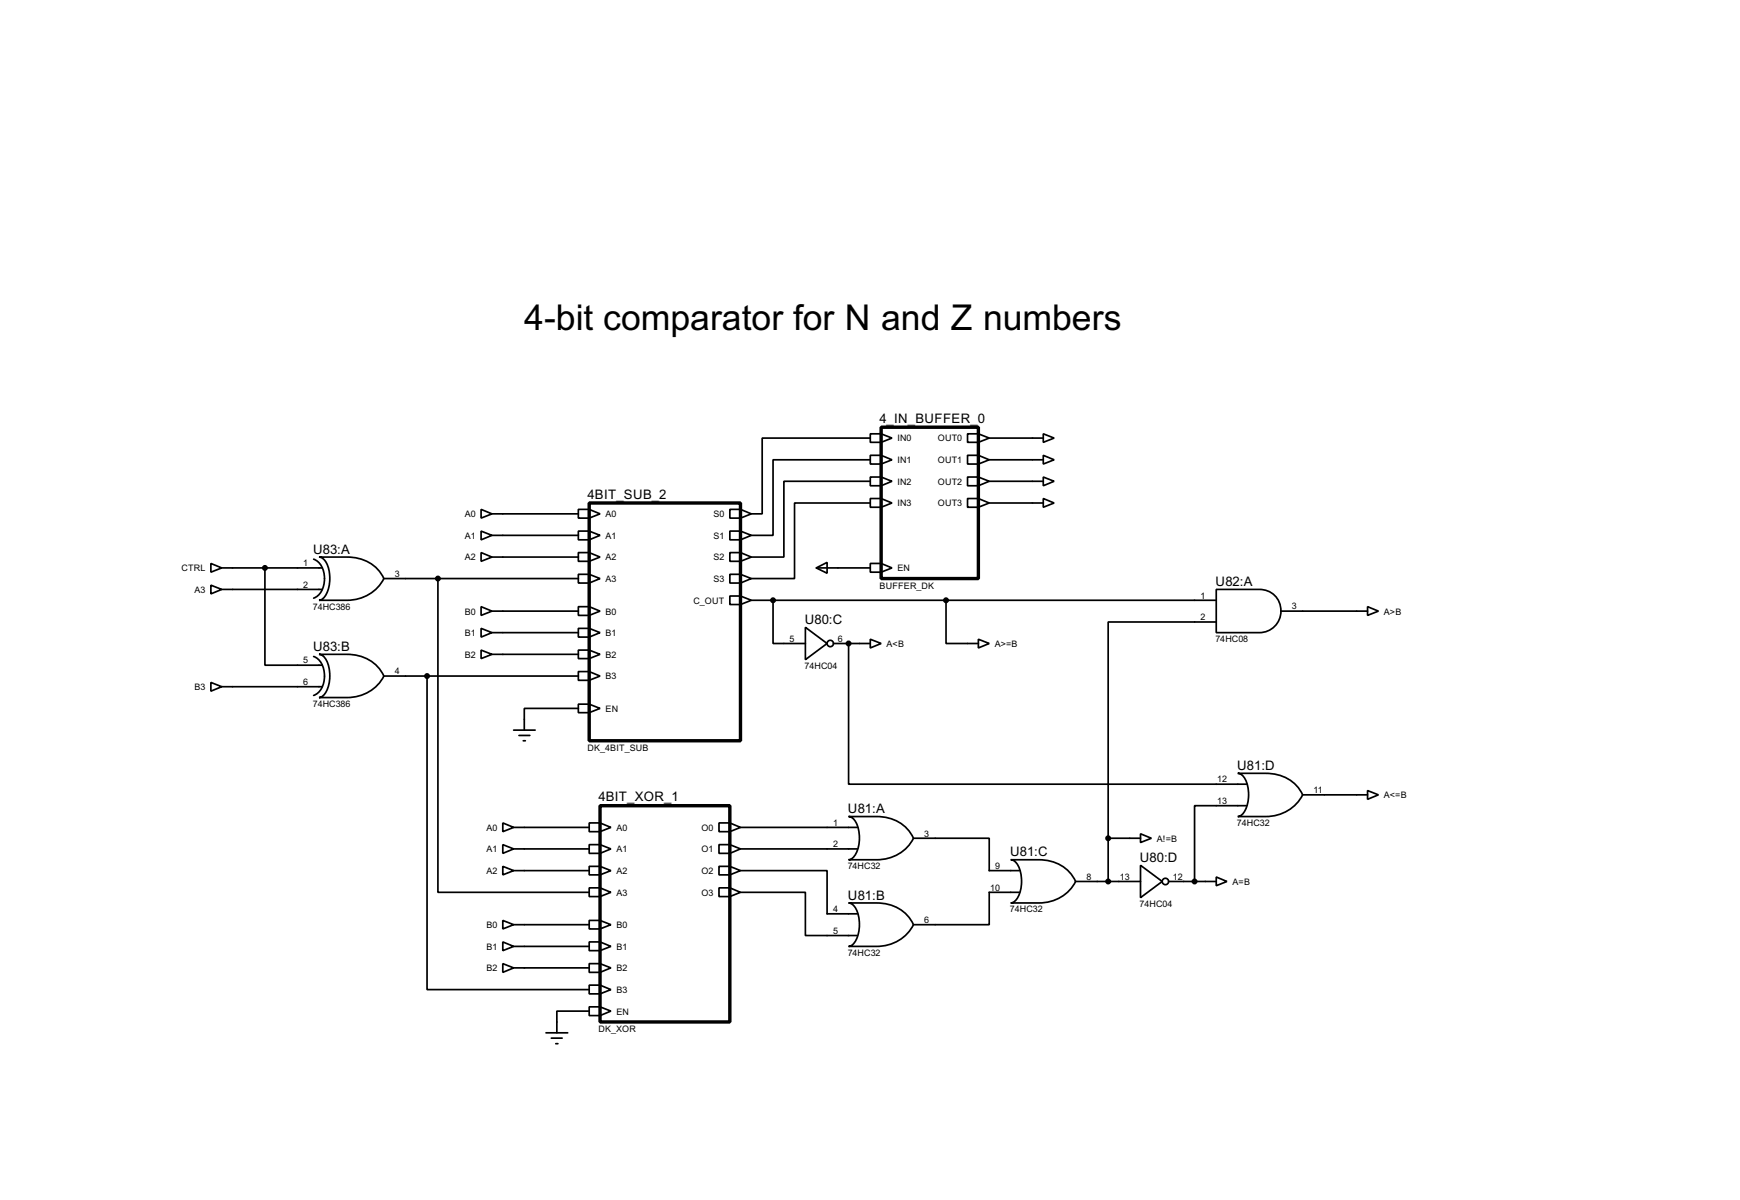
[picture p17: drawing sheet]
<svg xmlns="http://www.w3.org/2000/svg" width="409mm" height="282mm" viewBox="0 0 409 282" stroke-linecap="round" stroke-linejoin="round" font-family="sans-serif">
<defs><g id="words">
<text font-size="9.4" x="123.2" y="77.5">4-bit comparator for N and Z numbers</text>
<g font-size="3.5">
<text x="206.7" y="99.4">4_IN_BUFFER_0</text>
<text x="138.1" y="117.2">4BIT_SUB_2</text>
<text x="73.6" y="130.1">U83:A</text>
<text x="285.7" y="137.7">U82:A</text>
<text x="189.1" y="146.6">U80:C</text>
<text x="73.6" y="152.9">U83:B</text>
<text x="290.7" y="180.9">U81:D</text>
<text x="140.6" y="188.3">4BIT_XOR_1</text>
<text x="199.3" y="191">U81:A</text>
<text x="237.4" y="201.2">U81:C</text>
<text x="267.9" y="202.5">U80:D</text>
<text x="199.3" y="211.3">U81:B</text>
</g>
<g font-size="2.4">
<text x="210.9" y="103.7">IN0</text>
<text x="220.4" y="103.7">OUT0</text>
<text x="210.9" y="108.8">IN1</text>
<text x="210.9" y="113.9">IN2</text>
<text x="220.4" y="108.8">OUT1</text>
<text x="220.4" y="113.9">OUT2</text>
<text x="210.9" y="119">IN3</text>
<text x="220.4" y="119">OUT3</text>
<text x="109.2" y="121.5">A0</text>
<text x="142.3" y="121.5">A0</text>
<text x="167.6" y="121.5">S0</text>
<text x="109.2" y="126.6">A1</text>
<text x="109.2" y="131.7">A2</text>
<text x="142.3" y="126.6">A1</text>
<text x="142.3" y="131.7">A2</text>
<text x="167.6" y="126.6">S1</text>
<text x="167.6" y="131.7">S2</text>
<text x="42.7" y="134.2">CTRL</text>
<text x="71.3" y="133">1</text>
<text x="92.8" y="135.5">3</text>
<text x="142.3" y="136.7">A3</text>
<text x="167.6" y="136.7">S3</text>
<text x="210.9" y="134.2">EN</text>
<text x="45.7" y="139.3">A3</text>
<text x="71.3" y="138.1">2</text>
<text x="73.5" y="143.2">74HC386</text>
<text x="162.9" y="141.8">C_OUT</text>
<text x="206.7" y="138.4">BUFFER_DK</text>
<text x="282.1" y="140.6">1</text>
<text x="303.6" y="143.2">3</text>
<text x="109.2" y="144.4">B0</text>
<text x="109.2" y="149.4">B1</text>
<text x="142.3" y="144.4">B0</text>
<text x="142.3" y="149.4">B1</text>
<text x="282.1" y="145.7">2</text>
<text x="325.2" y="144.4">A&gt;B</text>
<text x="71.3" y="155.9">5</text>
<text x="109.2" y="154.5">B2</text>
<text x="142.3" y="154.5">B2</text>
<text x="185.6" y="150.8">5</text>
<text x="196.9" y="150.8">6</text>
<text x="208.3" y="152">A&lt;B</text>
<text x="233.7" y="152">A&gt;=B</text>
<text x="285.6" y="150.8">74HC08</text>
<text x="71.3" y="160.9">6</text>
<text x="92.8" y="158.4">4</text>
<text x="142.3" y="159.6">B3</text>
<text x="189.1" y="157.2">74HC04</text>
<text x="45.7" y="162.1">B3</text>
<text x="73.5" y="166.1">74HC386</text>
<text x="142.3" y="167.2">EN</text>
<text x="138.1" y="176.5">DK_4BIT_SUB</text>
<text x="286" y="183.8">12</text>
<text x="286" y="188.9">13</text>
<text x="308.7" y="186.3">11</text>
<text x="325.2" y="187.5">A&lt;=B</text>
<text x="114.3" y="195.2">A0</text>
<text x="144.8" y="195.2">A0</text>
<text x="164.8" y="195.2">O0</text>
<text x="195.8" y="194">1</text>
<text x="217.2" y="196.5">3</text>
<text x="271.8" y="197.7">A!=B</text>
<text x="290.7" y="194">74HC32</text>
<text x="114.3" y="200.2">A1</text>
<text x="144.8" y="200.2">A1</text>
<text x="164.8" y="200.2">O1</text>
<text x="195.8" y="199">2</text>
<text x="114.3" y="205.3">A2</text>
<text x="144.8" y="205.3">A2</text>
<text x="164.8" y="205.3">O2</text>
<text x="199.2" y="204.2">74HC32</text>
<text x="232.7" y="209.2">10</text>
<text x="233.9" y="204.1">9</text>
<text x="255.3" y="206.7">8</text>
<text x="263.2" y="206.7">13</text>
<text x="275.6" y="206.7">12</text>
<text x="289.6" y="207.9">A=B</text>
<text x="144.8" y="210.4">A3</text>
<text x="164.8" y="210.4">O3</text>
<text x="195.8" y="214.3">4</text>
<text x="237.3" y="214.3">74HC32</text>
<text x="267.8" y="213.1">74HC04</text>
<text x="114.3" y="218">B0</text>
<text x="144.8" y="218">B0</text>
<text x="195.8" y="219.4">5</text>
<text x="217.2" y="216.8">6</text>
<text x="114.3" y="223.1">B1</text>
<text x="144.8" y="223.1">B1</text>
<text x="199.2" y="224.5">74HC32</text>
<text x="114.3" y="228.2">B2</text>
<text x="144.8" y="228.2">B2</text>
<text x="144.8" y="233.3">B3</text>
<text x="144.8" y="238.3">EN</text>
<text x="140.6" y="242.5">DK_XOR</text>
</g>
</g></defs>
<g fill="none" stroke="#000" stroke-width=".4">
<path d="M113.1 119.7l2.5 1-2.5 1zM135.9 119.7h2.6l2.5 1-2.5 1h-2.6zM138.5 119.7v2M171.5 119.7h2.5l2.6 1-2.6 1h-2.5zM174 119.7v2M204.5 101.9h2.6l2.5 1-2.5 1h-2.6zM204.5 107h2.6l2.5 1-2.5 1h-2.6zM204.5 112.1h2.6l2.5 1-2.5 1h-2.6zM204.5 117.1h2.6l2.5 1.1-2.5 1h-2.6zM204.5 102.9h-25.4v17.8h-2.5M204.5 108h-22.8v17.8h-5.1M204.5 113.1h-20.3v17.8h-7.6"/>
<path d="M204.5 118.2h-17.8v17.7h-10.1M207.1 101.9v2M207.1 107v2M207.1 112.1v2M207.1 117.1v2.1M227.4 101.9h2.5l2.6 1-2.6 1h-2.5zM227.4 107h2.5l2.6 1-2.6 1h-2.5zM227.4 112.1h2.5l2.6 1-2.6 1h-2.5zM227.4 117.1h2.5l2.6 1.1-2.6 1h-2.5zM229.9 101.9v2M229.9 107v2M229.9 112.1v2"/>
<path d="M229.9 117.1v2.1M232.5 102.9h12.7M232.5 108h12.7M232.5 113.1h12.7M232.5 118.2h12.7M245.2 101.9l2.5 1-2.5 1zM245.2 107l2.5 1-2.5 1zM245.2 112.1l2.5 1-2.5 1zM245.2 117.1l2.5 1.1-2.5 1zM49.6 137.5l2.5 1-2.5 1zM49.6 132.4l2.5 1-2.5 1zM52.1 138.5h23.6"/>
<path d="M52.1 133.4h23.6M62.3 133.4v22.9h13.4M73.7 131.4a5.1 5.1 0 0 1 2.4 6.1 3.9 3.9 0 0 1-2.4 3M75 130.9h6.6a9.2 9.2 0 0 1 8.6 5 9.5 9.5 0 0 1-8.6 5.1h-6.6a3.4 3.4 0 0 0 2.3-3.1 7.3 7.3 0 0 0-1.4-6.7zM90.2 135.9h45.7M102.9 135.9v73.7h35.6M113.1 124.8l2.5 1-2.5 1zM113.1 129.8l2.5 1.1-2.5 1zM115.6 120.7h20.3M115.6 125.8h20.3M115.6 130.9h20.3M135.9 124.8h2.6l2.5 1-2.5 1h-2.6z"/>
<path d="M135.9 129.8h2.6l2.5 1.1-2.5 1h-2.6zM135.9 134.9h2.6l2.5 1-2.5 1.1h-2.6zM138.5 124.8v2M138.5 129.8v2.1M138.5 134.9v2.1M171.5 124.8h2.5l2.6 1-2.6 1h-2.5zM171.5 129.8h2.5l2.6 1.1-2.6 1h-2.5zM171.5 134.9h2.5l2.6 1-2.6 1.1h-2.5zM174 124.8v2M174 129.8v2.1M174 134.9v2.1M191.8 133.4l2.6-1.3v2.6z"/>
<path d="M191.8 133.4h12.7M204.5 132.4h2.6l2.5 1-2.5 1h-2.6zM207.1 132.4v2M285.8 138.5h10.2a5.1 5.1 0 0 1 5 5 5.1 5.1 0 0 1-5 5.1h-10.2zM73.7 154.2a5.1 5.1 0 0 1 2.4 6.2 4 4 0 0 1-2.4 3M75 153.7h6.6a9.2 9.2 0 0 1 8.6 5.1 9.5 9.5 0 0 1-8.6 5.1h-6.6a3.4 3.4 0 0 0 2.3-3.2 7.4 7.4 0 0 0-1.4-6.6zM90.2 158.8h45.7M100.4 158.8v73.7h38.1M113.1 142.5l2.5 1.1-2.5 1zM113.1 147.6l2.5 1-2.5 1.1zM113.1 152.7l2.5 1-2.5 1zM115.6 143.6h20.3"/>
<path d="M115.6 148.6h20.3M115.6 153.7h20.3M135.9 142.5h2.6l2.5 1.1-2.5 1h-2.6zM135.9 147.6h2.6l2.5 1-2.5 1.1h-2.6zM135.9 152.7h2.6l2.5 1-2.5 1h-2.6zM135.9 157.8h2.6l2.5 1-2.5 1h-2.6zM138.5 142.5v2.1M138.5 147.6v2.1M138.5 152.7v2M138.5 157.8v2M171.5 140h2.5l2.6 1-2.6 1h-2.5zM174 140v2"/>
<path d="M176.6 141h109.2M181.7 141v10.2h7.6M189.3 147.4l5.1 3.8-5.1 3.8zM195.9 151.2h8.6M199.4 151.2v33h93.5M204.5 150.2l2.6 1-2.6 1zM222.3 141v10.2h7.6M229.9 150.2l2.6 1-2.6 1zM285.8 146.1h-25.4v50.8M301 143.6h20.4M321.4 142.5l2.5 1.1-2.5 1zM49.6 160.3l2.5 1-2.5 1.1z"/>
<path d="M52.1 161.3h23.6M120.7 171.5h5.1M122 172.8h2.5M123 174h.5M135.9 165.4h2.6l2.5 1-2.5 1h-2.6zM135.9 166.4h-12.7v5.1M138.5 165.4v2M118.2 193.3l2.5 1.1-2.5 1zM118.2 198.4l2.5 1-2.5 1.1zM120.7 194.4h17.8M120.7 199.4h17.8M138.5 193.3h2.5l2.6 1.1-2.6 1h-2.5z"/>
<path d="M138.5 198.4h2.5l2.6 1-2.6 1.1h-2.5zM141 193.3v2.1M141 198.4v2.1M169 193.3h2.5l2.5 1.1-2.5 1h-2.5zM169 198.4h2.5l2.5 1-2.5 1.1h-2.5zM171.5 193.3v2.1M171.5 198.4v2.1M174 194.4h27.5M174 199.4h27.5M199.4 191.8h6.6a9.1 9.1 0 0 1 8.7 5.1 9.5 9.5 0 0 1-8.7 5.1h-6.6a3.4 3.4 0 0 0 2.3-3.2 7.4 7.4 0 0 0-1.4-6.6zM214.7 196.9h17.8v7.6h7.1M260.4 196.9v10.2"/>
<path d="M260.4 196.9h7.6M268 195.9l2.6 1-2.6 1zM290.9 181.7h6.6a9.2 9.2 0 0 1 8.6 5 9.5 9.5 0 0 1-8.6 5.1h-6.6a3.4 3.4 0 0 0 2.3-3.1 7.3 7.3 0 0 0-1.4-6.7zM292.9 189.3h-12.2v17.8M306.1 186.7h15.3M321.4 185.7l2.5 1-2.5 1.1zM118.2 203.5l2.5 1-2.5 1zM118.2 216.2l2.5 1-2.5 1zM120.7 204.5h17.8M120.7 217.2h17.8M138.5 203.5h2.5l2.6 1-2.6 1h-2.5zM138.5 208.6h2.5l2.6 1-2.6 1h-2.5z"/>
<path d="M138.5 216.2h2.5l2.6 1-2.6 1h-2.5zM141 203.5v2M141 208.6v2M141 216.2v2M169 203.5h2.5l2.5 1-2.5 1h-2.5zM169 208.6h2.5l2.5 1-2.5 1h-2.5zM171.5 203.5v2M171.5 208.6v2M174 204.5h20.4v10.2h7.1M174 209.6h15.3v10.2h12.2M199.4 212.1h6.6a9.1 9.1 0 0 1 8.7 5.1 9.5 9.5 0 0 1-8.7 5.1h-6.6a3.4 3.4 0 0 0 2.3-3.1 7.4 7.4 0 0 0-1.4-6.7zM237.5 202h6.6a9.1 9.1 0 0 1 8.7 5.1 9.5 9.5 0 0 1-8.7 5h-6.6a3.4 3.4 0 0 0 2.3-3.1 7.4 7.4 0 0 0-1.4-6.7z"/>
<path d="M239.6 209.6h-7.1v7.6h-17.8M252.8 207.1h15.2M268 203.3l5.1 3.8-5.1 3.8zM274.6 207.1h11.2M285.8 206l2.5 1.1-2.5 1zM118.2 221.3l2.5 1-2.5 1zM118.2 226.4l2.5 1-2.5 1zM120.7 222.3h17.8M120.7 227.4h17.8M138.5 221.3h2.5l2.6 1-2.6 1h-2.5zM138.5 226.4h2.5l2.6 1-2.6 1h-2.5zM138.5 231.4h2.5l2.6 1.1-2.6 1h-2.5z"/>
<path d="M138.5 236.5h2.5l2.6 1-2.6 1.1h-2.5zM138.5 237.5h-7.6v5.1M141 221.3v2M141 226.4v2M141 231.4v2.1M141 236.5v2.1M128.3 242.6h5.1M129.6 243.9h2.5M130.6 245.2h.5"/>
<circle cx="195.1" cy="151.2" r=".75"/>
<circle cx="273.8" cy="207.1" r=".75"/>
</g>
<circle cx="199.4" cy="151.2" r=".2" fill="#000"/>
<path d="M138.5 118.2h35.5v55.8h-35.5zM207.1 100.4h22.8v35.5h-22.8zM141 189.3h30.5v50.8h-30.5z" fill="none" stroke="#000" stroke-width=".8"/>
<g fill="#000" stroke="#000" stroke-width=".4">
<circle cx="62.2" cy="133.4" r=".5"/>
<circle cx="102.9" cy="135.9" r=".5"/>
<circle cx="100.3" cy="158.8" r=".5"/>
<circle cx="181.6" cy="141" r=".5"/>
<circle cx="199.4" cy="151.2" r=".5"/>
<circle cx="222.3" cy="141" r=".5"/>
<circle cx="260.4" cy="196.9" r=".5"/>
<circle cx="260.4" cy="207.1" r=".5"/>
<circle cx="280.7" cy="207.1" r=".5"/>
</g>
<use href="#words"/>
</svg>
